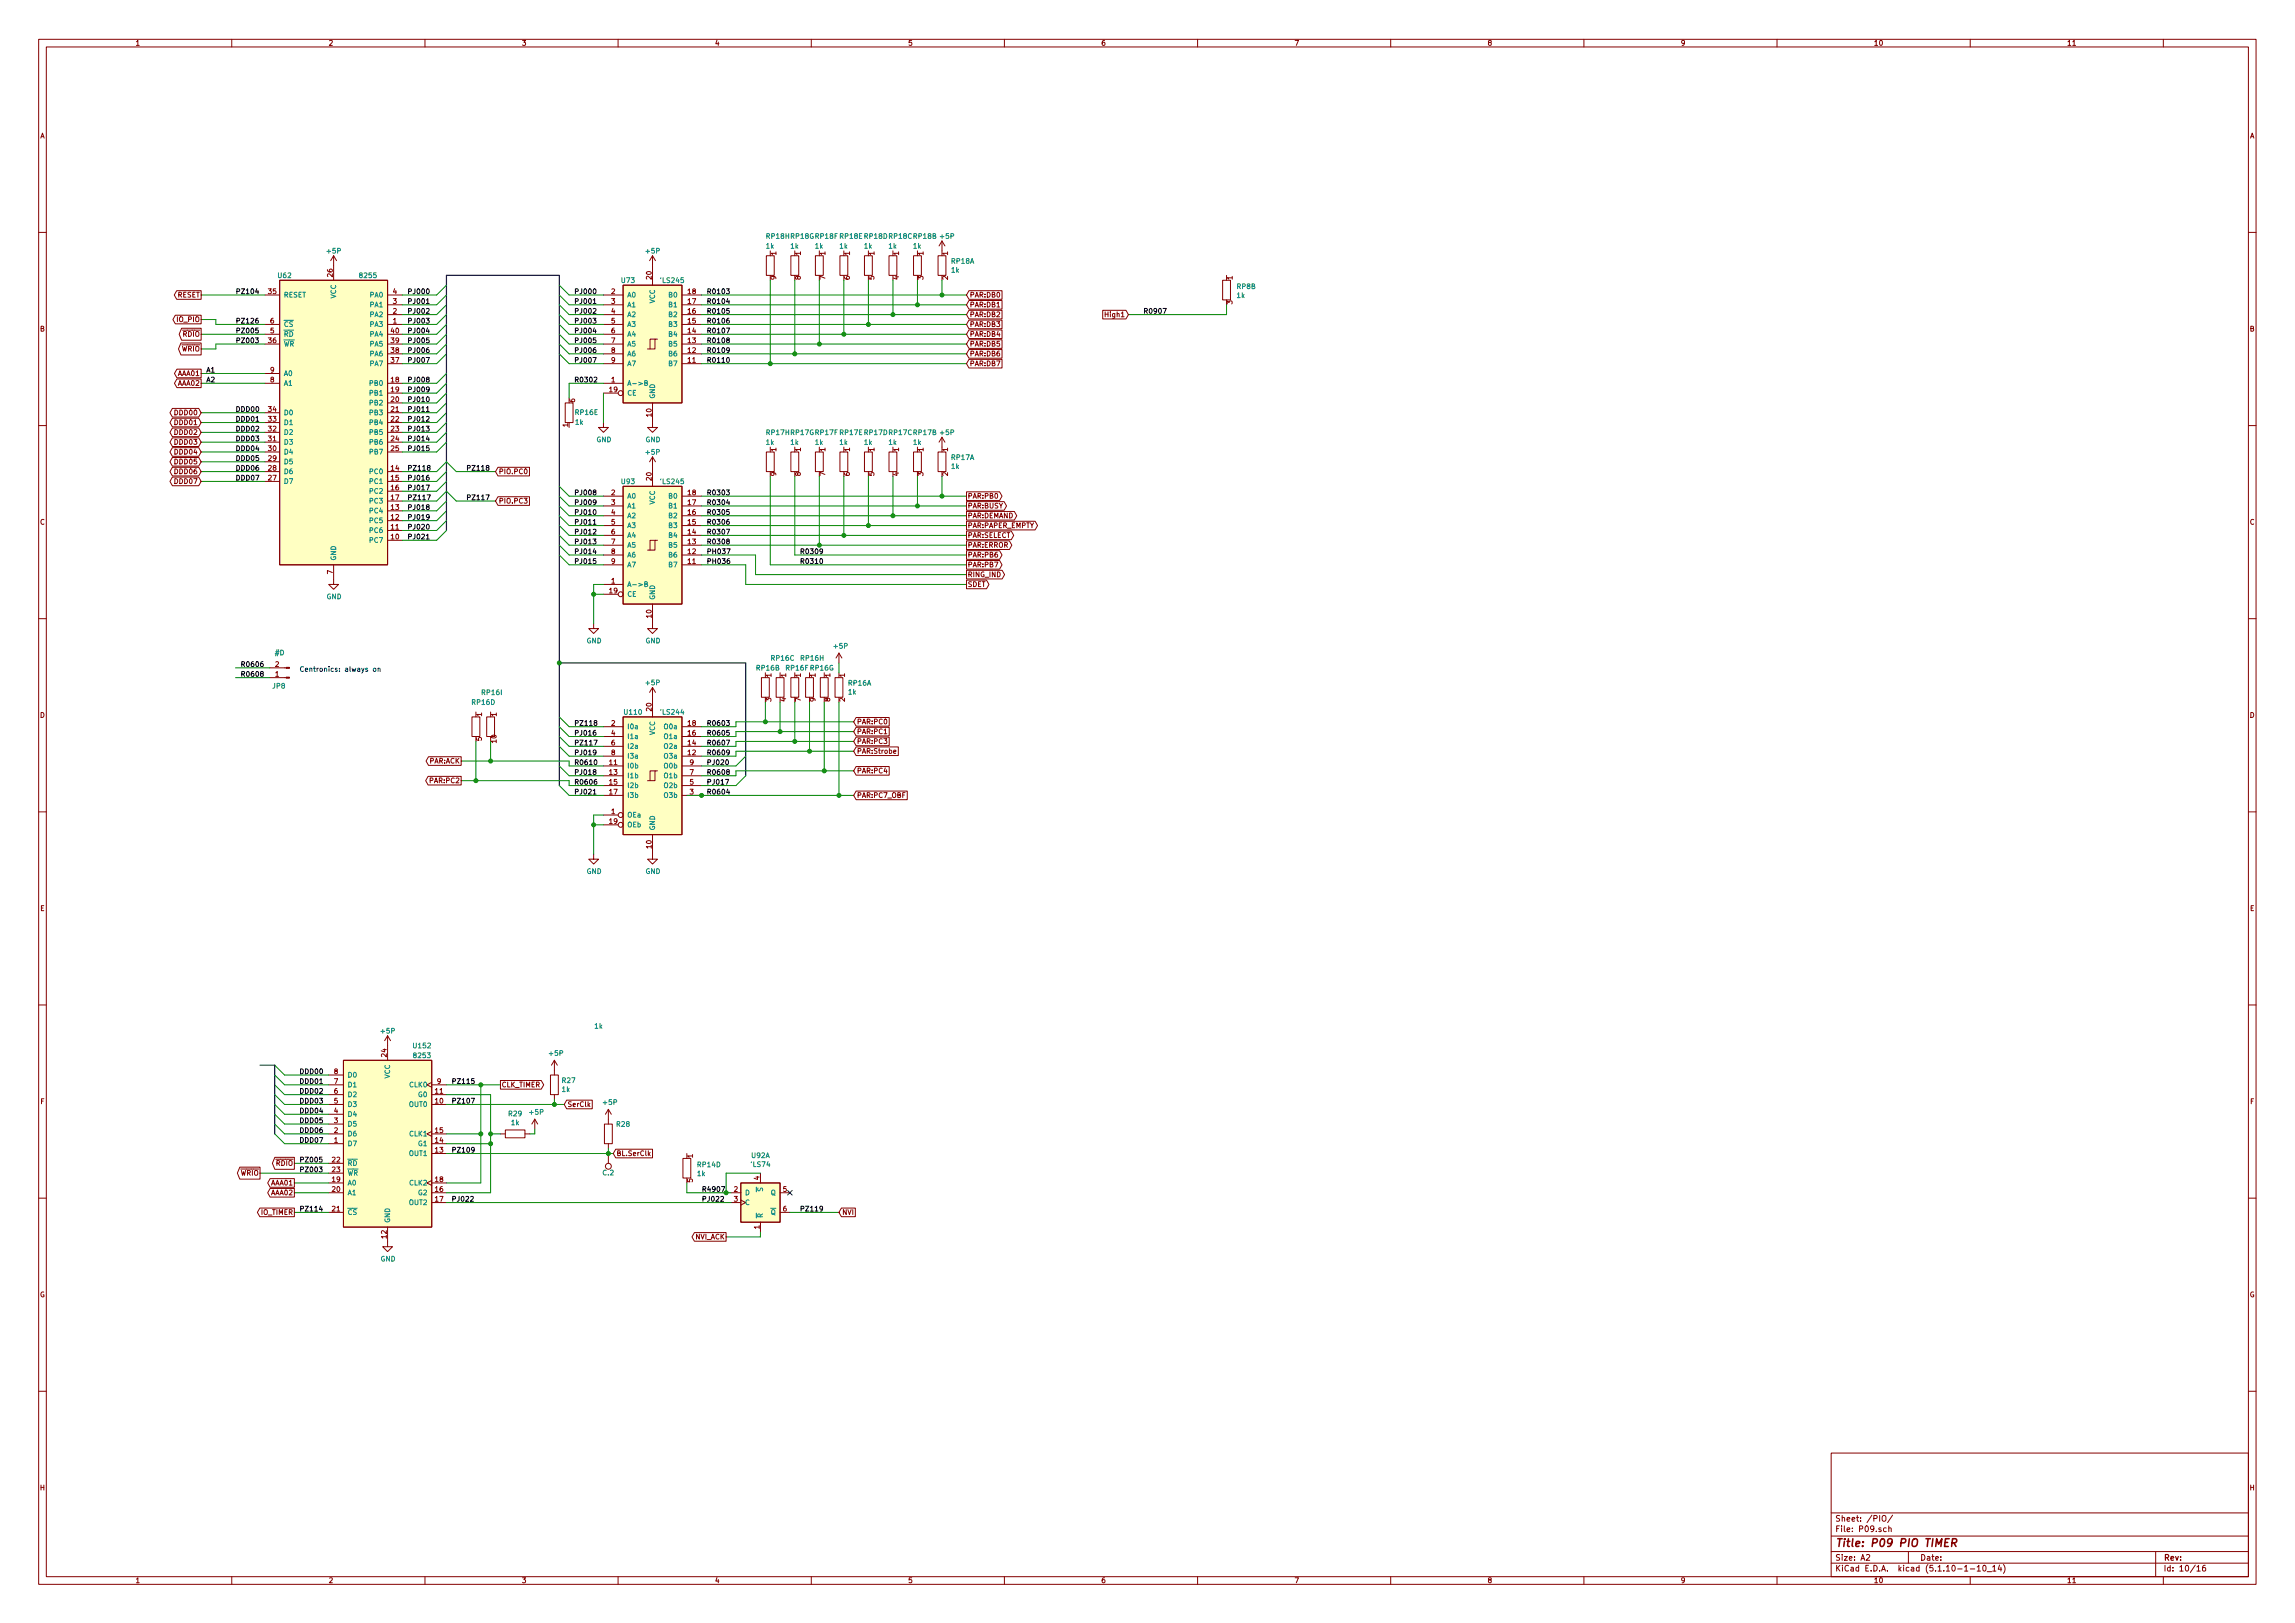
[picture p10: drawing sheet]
<svg xmlns="http://www.w3.org/2000/svg" width="594mm" height="420mm" viewBox="0 0 594 420" stroke-linecap="round" stroke-linejoin="round" font-family="sans-serif">
<defs><g id="words">
<text font-size="2.8" fill="#840000" x="475" y="400.4">Title: P09 PIO TIMER</text>
<g font-size="2.1" fill="#840000">
<text x="475" y="393.9">Sheet: /PIO/</text>
<text x="475" y="396.6">File: P09.sch</text>
<text x="475" y="406.8">KiCad E.D.A. kicad (5.1.10-1-10_14)</text>
<text x="475" y="404">Size: A2</text>
<text x="497" y="404">Date:</text>
<text x="560" y="404">Rev:</text>
<text x="560" y="406.8">Id: 10/16</text>
</g>
<g font-size="1.8" fill="#840000">
<text x="35" y="11.8">1</text>
<text x="85" y="11.8">2</text>
<text x="135" y="11.8">3</text>
<text x="185" y="11.8">4</text>
<text x="235" y="11.8">5</text>
<text x="285" y="11.8">6</text>
<text x="335" y="11.8">7</text>
<text x="385" y="11.8">8</text>
<text x="435" y="11.8">9</text>
<text x="485" y="11.8">10</text>
<text x="535" y="11.8">11</text>
<text x="10.4" y="35.8">A</text>
<text x="582.4" y="35.8">A</text>
<text x="86.1" y="71.6" transform="rotate(-90 86.1 71.6)">26</text>
<text x="200.9" y="66.1" transform="rotate(-90 200.9 66.1)">1</text>
<text x="207.3" y="66.1" transform="rotate(-90 207.3 66.1)">1</text>
<text x="213.6" y="66.1" transform="rotate(-90 213.6 66.1)">1</text>
<text x="220" y="66.1" transform="rotate(-90 220 66.1)">1</text>
<text x="226.3" y="66.1" transform="rotate(-90 226.3 66.1)">1</text>
<text x="232.7" y="66.1" transform="rotate(-90 232.7 66.1)">1</text>
<text x="239" y="66.1" transform="rotate(-90 239 66.1)">1</text>
<text x="245.4" y="66.1" transform="rotate(-90 245.4 66.1)">1</text>
<text x="45.9" y="77">RESET</text>
<text x="69.5" y="76.1">35</text>
<text x="101.8" y="76.1">4</text>
<text x="158.3" y="76.1">2</text>
<text x="168.7" y="72.3" transform="rotate(-90 168.7 72.3)">20</text>
<text x="178.1" y="76.1">18</text>
<text x="200.9" y="72.4" transform="rotate(-90 200.9 72.4)">9</text>
<text x="207.3" y="72.4" transform="rotate(-90 207.3 72.4)">8</text>
<text x="213.6" y="72.4" transform="rotate(-90 213.6 72.4)">7</text>
<text x="220" y="72.4" transform="rotate(-90 220 72.4)">6</text>
<text x="226.3" y="72.4" transform="rotate(-90 226.3 72.4)">5</text>
<text x="232.7" y="72.4" transform="rotate(-90 232.7 72.4)">4</text>
<text x="239" y="72.4" transform="rotate(-90 239 72.4)">3</text>
<text x="245.4" y="72.4" transform="rotate(-90 245.4 72.4)">2</text>
<text x="251" y="77">PAR:DB0</text>
<text x="319" y="72.4" transform="rotate(-90 319 72.4)">1</text>
<text x="45.9" y="83.4">IO_PIO</text>
<text x="70" y="83.7">6</text>
<text x="101.8" y="83.7">1</text>
<text x="101.8" y="81.2">2</text>
<text x="101.8" y="78.7">3</text>
<text x="158.3" y="78.7">3</text>
<text x="158.3" y="81.2">4</text>
<text x="158.3" y="83.7">5</text>
<text x="178.1" y="83.7">15</text>
<text x="178.1" y="81.2">16</text>
<text x="178.1" y="78.7">17</text>
<text x="251" y="79.5">PAR:DB1</text>
<text x="251" y="82.1">PAR:DB2</text>
<text x="286.4" y="82.1">High1</text>
<text x="319" y="78.8" transform="rotate(-90 319 78.8)">3</text>
<text x="10.4" y="85.8">B</text>
<text x="47.4" y="87.2">RDIO</text>
<text x="69.5" y="88.8">36</text>
<text x="70" y="86.3">5</text>
<text x="101.3" y="88.8">39</text>
<text x="101.3" y="86.3">40</text>
<text x="158.3" y="86.3">6</text>
<text x="158.3" y="88.8">7</text>
<text x="178.1" y="88.8">13</text>
<text x="178.1" y="86.3">14</text>
<text x="251" y="89.7">PAR:DB5</text>
<text x="251" y="87.2">PAR:DB4</text>
<text x="251" y="84.6">PAR:DB3</text>
<text x="582.4" y="85.8">B</text>
<text x="47" y="91">WRIO</text>
<text x="101.3" y="93.9">37</text>
<text x="101.3" y="91.4">38</text>
<text x="158.3" y="91.4">8</text>
<text x="158.3" y="93.9">9</text>
<text x="178.1" y="93.9">11</text>
<text x="178.1" y="91.4">12</text>
<text x="251" y="94.8">PAR:DB7</text>
<text x="251" y="92.2">PAR:DB6</text>
<text x="46" y="99.9">AAA02</text>
<text x="46" y="97.3">AAA01</text>
<text x="70" y="99">8</text>
<text x="70" y="96.4">9</text>
<text x="101.3" y="99">18</text>
<text x="101.3" y="101.5">19</text>
<text x="157.8" y="101.5">19</text>
<text x="158.3" y="99">1</text>
<text x="45.5" y="107.5">DDD00</text>
<text x="69.5" y="106.6">34</text>
<text x="101.3" y="104.1">20</text>
<text x="101.3" y="106.6">21</text>
<text x="148.8" y="104.2" transform="rotate(-90 148.8 104.2)">6</text>
<text x="168.7" y="107.8" transform="rotate(-90 168.7 107.8)">10</text>
<text x="45.5" y="110">DDD01</text>
<text x="45.5" y="112.6">DDD02</text>
<text x="69.5" y="111.7">32</text>
<text x="69.5" y="109.1">33</text>
<text x="101.3" y="109.1">22</text>
<text x="101.3" y="111.7">23</text>
<text x="147" y="110.5" transform="rotate(-90 147 110.5)">1</text>
<text x="45.5" y="115.1">DDD03</text>
<text x="45.5" y="117.6">DDD04</text>
<text x="69.5" y="119.3">29</text>
<text x="69.5" y="116.8">30</text>
<text x="69.5" y="114.2">31</text>
<text x="101.3" y="114.2">24</text>
<text x="101.3" y="116.8">25</text>
<text x="200.9" y="116.9" transform="rotate(-90 200.9 116.9)">1</text>
<text x="207.3" y="116.9" transform="rotate(-90 207.3 116.9)">1</text>
<text x="213.6" y="116.9" transform="rotate(-90 213.6 116.9)">1</text>
<text x="220" y="116.9" transform="rotate(-90 220 116.9)">1</text>
<text x="226.3" y="116.9" transform="rotate(-90 226.3 116.9)">1</text>
<text x="232.7" y="116.9" transform="rotate(-90 232.7 116.9)">1</text>
<text x="239" y="116.9" transform="rotate(-90 239 116.9)">1</text>
<text x="245.4" y="116.9" transform="rotate(-90 245.4 116.9)">1</text>
<text x="45.5" y="120.2">DDD05</text>
<text x="45.5" y="122.7">DDD06</text>
<text x="45.5" y="125.3">DDD07</text>
<text x="69.5" y="124.4">27</text>
<text x="69.5" y="121.8">28</text>
<text x="101.3" y="121.8">14</text>
<text x="101.3" y="124.4">15</text>
<text x="129.1" y="122.7">PIO.PC0</text>
<text x="168.7" y="124.3" transform="rotate(-90 168.7 124.3)">20</text>
<text x="200.9" y="123.2" transform="rotate(-90 200.9 123.2)">9</text>
<text x="207.3" y="123.2" transform="rotate(-90 207.3 123.2)">8</text>
<text x="213.6" y="123.2" transform="rotate(-90 213.6 123.2)">7</text>
<text x="220" y="123.2" transform="rotate(-90 220 123.2)">6</text>
<text x="226.3" y="123.2" transform="rotate(-90 226.3 123.2)">5</text>
<text x="232.7" y="123.2" transform="rotate(-90 232.7 123.2)">4</text>
<text x="239" y="123.2" transform="rotate(-90 239 123.2)">3</text>
<text x="245.4" y="123.2" transform="rotate(-90 245.4 123.2)">2</text>
<text x="101.3" y="132">13</text>
<text x="101.3" y="126.9">16</text>
<text x="101.3" y="129.5">17</text>
<text x="129.1" y="130.3">PIO.PC3</text>
<text x="158.3" y="128.2">2</text>
<text x="158.3" y="130.7">3</text>
<text x="178.1" y="130.7">17</text>
<text x="178.1" y="128.2">18</text>
<text x="250.4" y="131.6">PAR:BUSY</text>
<text x="250.4" y="129.1">PAR:PB0</text>
<text x="10.4" y="135.8">C</text>
<text x="101.3" y="137.1">11</text>
<text x="101.3" y="134.5">12</text>
<text x="158.3" y="133.3">4</text>
<text x="158.3" y="135.8">5</text>
<text x="178.1" y="135.8">15</text>
<text x="178.1" y="133.3">16</text>
<text x="250.4" y="136.7">PAR:PAPER_EMPTY</text>
<text x="250.4" y="134.2">PAR:DEMAND</text>
<text x="582.4" y="135.8">C</text>
<text x="101.3" y="139.6">10</text>
<text x="158.3" y="138.3">6</text>
<text x="158.3" y="140.9">7</text>
<text x="158.3" y="143.4">8</text>
<text x="178.1" y="143.4">12</text>
<text x="178.1" y="140.9">13</text>
<text x="178.1" y="138.3">14</text>
<text x="250.4" y="139.2">PAR:SELECT</text>
<text x="250.4" y="141.8">PAR:ERROR</text>
<text x="86.1" y="148.6" transform="rotate(-90 86.1 148.6)">7</text>
<text x="158.3" y="146">9</text>
<text x="178.1" y="146">11</text>
<text x="250.4" y="146.9">PAR:PB7</text>
<text x="250.4" y="144.3">PAR:PB6</text>
<text x="250.4" y="149.4">RING_IND</text>
<text x="157.8" y="153.6">19</text>
<text x="158.3" y="151">1</text>
<text x="250.4" y="151.9">SDET</text>
<text x="168.7" y="159.9" transform="rotate(-90 168.7 159.9)">10</text>
<text x="71.3" y="172.6">2</text>
<text x="71.3" y="175.2">1</text>
<text x="199.7" y="175.3" transform="rotate(-90 199.7 175.3)">1</text>
<text x="203.5" y="175.3" transform="rotate(-90 203.5 175.3)">1</text>
<text x="207.3" y="175.3" transform="rotate(-90 207.3 175.3)">1</text>
<text x="211.1" y="175.3" transform="rotate(-90 211.1 175.3)">1</text>
<text x="214.9" y="175.3" transform="rotate(-90 214.9 175.3)">1</text>
<text x="218.7" y="175.3" transform="rotate(-90 218.7 175.3)">1</text>
<text x="10.4" y="185.8">D</text>
<text x="124.7" y="185.4" transform="rotate(-90 124.7 185.4)">1</text>
<text x="128.5" y="185.4" transform="rotate(-90 128.5 185.4)">1</text>
<text x="168.7" y="184" transform="rotate(-90 168.7 184)">20</text>
<text x="199.6" y="181.6" transform="rotate(-90 199.6 181.6)">3</text>
<text x="203.5" y="181.6" transform="rotate(-90 203.5 181.6)">4</text>
<text x="207.3" y="181.6" transform="rotate(-90 207.3 181.6)">7</text>
<text x="211.1" y="181.6" transform="rotate(-90 211.1 181.6)">9</text>
<text x="214.9" y="181.6" transform="rotate(-90 214.9 181.6)">8</text>
<text x="218.7" y="181.6" transform="rotate(-90 218.7 181.6)">2</text>
<text x="582.4" y="185.8">D</text>
<text x="124.7" y="191.8" transform="rotate(-90 124.7 191.8)">5</text>
<text x="158.3" y="187.9">2</text>
<text x="158.3" y="190.4">4</text>
<text x="178.1" y="190.4">16</text>
<text x="178.1" y="187.9">18</text>
<text x="221.8" y="190">PAR:PC1</text>
<text x="221.8" y="187.5">PAR:PC0</text>
<text x="111" y="197.7">PAR:ACK</text>
<text x="128.5" y="192.3" transform="rotate(-90 128.5 192.3)">10</text>
<text x="158.3" y="193">6</text>
<text x="158.3" y="195.5">8</text>
<text x="178.1" y="195.5">12</text>
<text x="178.1" y="193">14</text>
<text x="221.8" y="192.6">PAR:PC3</text>
<text x="221.8" y="195.1">PAR:Strobe</text>
<text x="111.4" y="202.7">PAR:PC2</text>
<text x="157.8" y="198">11</text>
<text x="157.8" y="200.6">13</text>
<text x="157.8" y="203.1">15</text>
<text x="178.6" y="203.1">5</text>
<text x="178.6" y="200.6">7</text>
<text x="178.6" y="198">9</text>
<text x="221.8" y="200.2">PAR:PC4</text>
<text x="157.8" y="205.7">17</text>
<text x="178.6" y="205.7">3</text>
<text x="221.8" y="206.5">PAR:PC7_OBF</text>
<text x="157.8" y="213.3">19</text>
<text x="158.3" y="210.7">1</text>
<text x="168.7" y="219.6" transform="rotate(-90 168.7 219.6)">10</text>
<text x="10.4" y="235.8">E</text>
<text x="582.4" y="235.8">E</text>
<text x="100.1" y="273.5" transform="rotate(-90 100.1 273.5)">24</text>
<text x="86.5" y="280.6">7</text>
<text x="86.5" y="278">8</text>
<text x="113.2" y="280.6">9</text>
<text x="129.8" y="281.5">CLK_TIMER</text>
<text x="10.5" y="285.8">F</text>
<text x="86.5" y="285.7">5</text>
<text x="86.5" y="283.1">6</text>
<text x="112.7" y="285.7">10</text>
<text x="112.7" y="283.1">11</text>
<text x="146.8" y="286.6">SerClk</text>
<text x="582.5" y="285.8">F</text>
<text x="86.5" y="293.3">2</text>
<text x="86.5" y="290.7">3</text>
<text x="86.5" y="288.2">4</text>
<text x="112.7" y="293.3">15</text>
<text x="86.5" y="295.8">1</text>
<text x="112.7" y="298.4">13</text>
<text x="112.7" y="295.8">14</text>
<text x="159.5" y="299.3">BL.SerClk</text>
<text x="179.3" y="299.7" transform="rotate(-90 179.3 299.7)">1</text>
<text x="62.2" y="304.3">WRIO</text>
<text x="71.5" y="301.8">RDIO</text>
<text x="86" y="306">19</text>
<text x="86" y="300.9">22</text>
<text x="86" y="303.4">23</text>
<text x="112.7" y="306">18</text>
<text x="196.6" y="305.5" transform="rotate(-90 196.6 305.5)">4</text>
<text x="70.2" y="306.9">AAA01</text>
<text x="70.2" y="309.4">AAA02</text>
<text x="86" y="308.5">20</text>
<text x="112.7" y="308.5">16</text>
<text x="112.7" y="311.1">17</text>
<text x="179.3" y="306.1" transform="rotate(-90 179.3 306.1)">5</text>
<text x="190" y="308.5">2</text>
<text x="190" y="311.1">3</text>
<text x="202.7" y="308.5">5</text>
<text x="67.6" y="314.5">IO_TIMER</text>
<text x="86" y="313.6">21</text>
<text x="202.7" y="313.6">6</text>
<text x="218" y="314.5">NVI</text>
<text x="100.1" y="320.5" transform="rotate(-90 100.1 320.5)">12</text>
<text x="179.9" y="320.8">NVI_ACK</text>
<text x="196.6" y="318.2" transform="rotate(-90 196.6 318.2)">1</text>
<text x="10.3" y="335.8">G</text>
<text x="582.3" y="335.8">G</text>
<text x="10.4" y="385.8">H</text>
<text x="582.4" y="385.8">H</text>
<text x="35" y="409.8">1</text>
<text x="85" y="409.8">2</text>
<text x="135" y="409.8">3</text>
<text x="185" y="409.8">4</text>
<text x="235" y="409.8">5</text>
<text x="285" y="409.8">6</text>
<text x="335" y="409.8">7</text>
<text x="385" y="409.8">8</text>
<text x="435" y="409.8">9</text>
<text x="485" y="409.8">10</text>
<text x="535" y="409.8">11</text>
</g>
<g font-size="1.8" fill="#008484">
<text x="84.8" y="65.6">+5P</text>
<text x="167.3" y="65.6">+5P</text>
<text x="198.3" y="64.4">1k</text>
<text x="198.5" y="61.8">RP18H RP18G RP18F RP18E RP18D RP18C RP18B</text>
<text x="204.7" y="64.4">1k</text>
<text x="211" y="64.4">1k</text>
<text x="217.4" y="64.4">1k</text>
<text x="223.7" y="64.4">1k</text>
<text x="230.1" y="64.4">1k</text>
<text x="236.4" y="64.4">1k</text>
<text x="243.5" y="61.8">+5P</text>
<text x="72" y="72">U62</text>
<text x="93.3" y="72">8255</text>
<text x="246.3" y="70.6">1k</text>
<text x="246.3" y="68.3">RP18A</text>
<text x="73.4" y="77">RESET</text>
<text x="87" y="77.3" transform="rotate(-90 87 77.3)">VCC</text>
<text x="95.9" y="77">PA0</text>
<text x="160.9" y="73.2">U73</text>
<text x="162.3" y="77">A0</text>
<text x="171.2" y="73.2">'LS245</text>
<text x="173.3" y="77">B0</text>
<text x="320.2" y="74.8">RP8B</text>
<text x="320.2" y="77.1">1k</text>
<text x="95.9" y="82.1">PA2</text>
<text x="95.9" y="79.5">PA1</text>
<text x="162.3" y="79.5">A1</text>
<text x="162.3" y="82.1">A2</text>
<text x="169.5" y="78.6" transform="rotate(-90 169.5 78.6)">VCC</text>
<text x="173.3" y="82.1">B2</text>
<text x="173.3" y="79.5">B1</text>
<text x="73.4" y="89.7">WR</text>
<text x="73.4" y="87.2">RD</text>
<text x="73.4" y="84.6">CS</text>
<text x="95.9" y="84.6">PA3</text>
<text x="95.9" y="89.7">PA5</text>
<text x="95.9" y="87.2">PA4</text>
<text x="162.3" y="84.6">A3</text>
<text x="162.3" y="87.2">A4</text>
<text x="162.3" y="89.7">A5</text>
<text x="173.3" y="89.7">B5</text>
<text x="173.3" y="87.2">B4</text>
<text x="173.3" y="84.6">B3</text>
<text x="95.9" y="94.8">PA7</text>
<text x="95.9" y="92.2">PA6</text>
<text x="162.3" y="92.2">A6</text>
<text x="162.3" y="94.8">A7</text>
<text x="173.3" y="94.8">B7</text>
<text x="173.3" y="92.2">B6</text>
<text x="73.4" y="99.9">A1</text>
<text x="73.4" y="97.3">A0</text>
<text x="95.9" y="99.9">PB0</text>
<text x="162.3" y="99.9">A-&gt;B</text>
<text x="73.4" y="107.5">D0</text>
<text x="95.9" y="102.4">PB1</text>
<text x="95.9" y="104.9">PB2</text>
<text x="95.9" y="107.5">PB3</text>
<text x="149" y="107.4">RP16E</text>
<text x="162.3" y="102.4">CE</text>
<text x="169.5" y="103.3" transform="rotate(-90 169.5 103.3)">GND</text>
<text x="73.4" y="112.6">D2</text>
<text x="73.4" y="110">D1</text>
<text x="95.9" y="110">PB4</text>
<text x="95.9" y="112.6">PB5</text>
<text x="149" y="109.9">1k</text>
<text x="198.5" y="112.6">RP17H RP17G RP17F RP17E RP17D RP17C RP17B</text>
<text x="243.5" y="112.6">+5P</text>
<text x="73.4" y="117.6">D4</text>
<text x="73.4" y="115.1">D3</text>
<text x="95.9" y="115.1">PB6</text>
<text x="95.9" y="117.6">PB7</text>
<text x="154.4" y="114.5">GND</text>
<text x="167.1" y="114.5">GND</text>
<text x="167.3" y="117.7">+5P</text>
<text x="198.3" y="115.2">1k</text>
<text x="204.7" y="115.2">1k</text>
<text x="211" y="115.2">1k</text>
<text x="217.4" y="115.2">1k</text>
<text x="223.7" y="115.2">1k</text>
<text x="230.1" y="115.2">1k</text>
<text x="236.4" y="115.2">1k</text>
<text x="246.3" y="119.1">RP17A</text>
<text x="73.4" y="125.3">D7</text>
<text x="73.4" y="122.7">D6</text>
<text x="73.4" y="120.2">D5</text>
<text x="95.9" y="122.7">PC0</text>
<text x="95.9" y="125.3">PC1</text>
<text x="160.9" y="125.3">U93</text>
<text x="171.2" y="125.3">'LS245</text>
<text x="246.3" y="121.4">1k</text>
<text x="95.9" y="127.8">PC2</text>
<text x="95.9" y="130.3">PC3</text>
<text x="162.3" y="129.1">A0</text>
<text x="162.3" y="131.6">A1</text>
<text x="169.5" y="130.6" transform="rotate(-90 169.5 130.6)">VCC</text>
<text x="173.3" y="131.6">B1</text>
<text x="173.3" y="129.1">B0</text>
<text x="95.9" y="138">PC6</text>
<text x="95.9" y="135.4">PC5</text>
<text x="95.9" y="132.9">PC4</text>
<text x="162.3" y="134.2">A2</text>
<text x="162.3" y="136.7">A3</text>
<text x="173.3" y="136.7">B3</text>
<text x="173.3" y="134.2">B2</text>
<text x="95.9" y="140.5">PC7</text>
<text x="162.3" y="139.2">A4</text>
<text x="162.3" y="141.8">A5</text>
<text x="173.3" y="141.8">B5</text>
<text x="173.3" y="139.2">B4</text>
<text x="87" y="145.2" transform="rotate(-90 87 145.2)">GND</text>
<text x="162.3" y="144.3">A6</text>
<text x="162.3" y="146.9">A7</text>
<text x="173.3" y="146.9">B7</text>
<text x="173.3" y="144.3">B6</text>
<text x="84.5" y="155.1">GND</text>
<text x="162.3" y="151.9">A-&gt;B</text>
<text x="162.3" y="154.5">CE</text>
<text x="169.5" y="155.4" transform="rotate(-90 169.5 155.4)">GND</text>
<text x="151.8" y="166.5">GND</text>
<text x="167.1" y="166.5">GND</text>
<text x="216" y="167.9">+5P</text>
<text x="71.3" y="169.6">#D</text>
<text x="195.9" y="173.6">RP16B</text>
<text x="199.7" y="171">RP16C</text>
<text x="203.6" y="173.6">RP16F RP16G</text>
<text x="207.4" y="171">RP16H</text>
<text x="70.6" y="178.2">JP8</text>
<text x="124.8" y="179.9">RP16I</text>
<text x="167.3" y="177.4">+5P</text>
<text x="219.6" y="179.8">1k</text>
<text x="219.7" y="177.5">RP16A</text>
<text x="122.3" y="182.5">RP16D</text>
<text x="161.7" y="185">U110</text>
<text x="171.2" y="185">'LS244</text>
<text x="162.3" y="188.8">I0a</text>
<text x="162.3" y="191.3">I1a</text>
<text x="169.5" y="190.3" transform="rotate(-90 169.5 190.3)">VCC</text>
<text x="172.2" y="191.3">O1a</text>
<text x="172.2" y="188.8">O0a</text>
<text x="162.3" y="193.8">I2a</text>
<text x="162.3" y="196.4">I3a</text>
<text x="172.2" y="196.4">O3a</text>
<text x="172.2" y="193.8">O2a</text>
<text x="162.3" y="198.9">I0b</text>
<text x="162.3" y="201.5">I1b</text>
<text x="172.1" y="201.5">O1b</text>
<text x="172.1" y="198.9">O0b</text>
<text x="162.3" y="204">I2b</text>
<text x="162.3" y="206.5">I3b</text>
<text x="172.1" y="206.5">O3b</text>
<text x="172.1" y="204">O2b</text>
<text x="162.3" y="211.6">OEa</text>
<text x="162.3" y="214.2">OEb</text>
<text x="169.5" y="215.1" transform="rotate(-90 169.5 215.1)">GND</text>
<text x="151.8" y="226.2">GND</text>
<text x="167.1" y="226.2">GND</text>
<text x="98.7" y="267.6">+5P</text>
<text x="154" y="266.3">1k</text>
<text x="107.1" y="271.4">U152</text>
<text x="107.3" y="273.9">8253</text>
<text x="142.3" y="273.3">+5P</text>
<text x="89.9" y="281.5">D1</text>
<text x="89.9" y="278.9">D0</text>
<text x="101" y="279.2" transform="rotate(-90 101 279.2)">VCC</text>
<text x="106.1" y="281.5">CLK0</text>
<text x="145.6" y="280.4">R27</text>
<text x="89.9" y="286.6">D3</text>
<text x="89.9" y="284">D2</text>
<text x="106" y="286.6">OUT0</text>
<text x="108.4" y="284">G0</text>
<text x="145.5" y="282.7">1k</text>
<text x="156.3" y="286">+5P</text>
<text x="89.9" y="291.6">D5</text>
<text x="89.9" y="289.1">D4</text>
<text x="131.7" y="289">R29</text>
<text x="132.4" y="291.3">1k</text>
<text x="137.2" y="288.6">+5P</text>
<text x="159.7" y="291.7">R28</text>
<text x="89.9" y="296.7">D7</text>
<text x="89.9" y="294.2">D6</text>
<text x="106" y="299.3">OUT1</text>
<text x="106.1" y="294.2">CLK1</text>
<text x="108.4" y="296.7">G1</text>
<text x="194.6" y="299.8">U92A</text>
<text x="89.9" y="301.8">RD</text>
<text x="89.9" y="304.3">WR</text>
<text x="156.1" y="304.3">C.2</text>
<text x="180.5" y="304.5">1k</text>
<text x="180.6" y="302.1">RP14D</text>
<text x="194.5" y="302.1">'LS74</text>
<text x="89.9" y="306.9">A0</text>
<text x="89.9" y="309.4">A1</text>
<text x="106" y="312">OUT2</text>
<text x="106.1" y="306.9">CLK2</text>
<text x="108.4" y="309.4">G2</text>
<text x="192.8" y="309.4">D</text>
<text x="192.8" y="312">C</text>
<text x="197.5" y="308.4" transform="rotate(-90 197.5 308.4)">S</text>
<text x="199.5" y="309.4">Q</text>
<text x="89.9" y="314.5">CS</text>
<text x="101" y="316.7" transform="rotate(-90 101 316.7)">GND</text>
<text x="197.5" y="315.4" transform="rotate(-90 197.5 315.4)">R</text>
<text x="199.5" y="314.5">Q</text>
<text x="98.5" y="326.6">GND</text>
</g>
<g font-size="1.8">
<text x="61" y="76.1">PZ104</text>
<text x="105.4" y="76.1">PJ000</text>
<text x="148.6" y="76.1">PJ000</text>
<text x="182.9" y="76.1">R0103</text>
<text x="61" y="83.7">PZ126</text>
<text x="105.4" y="83.7">PJ003</text>
<text x="105.4" y="81.2">PJ002</text>
<text x="105.4" y="78.7">PJ001</text>
<text x="148.6" y="83.7">PJ003</text>
<text x="148.6" y="81.2">PJ002</text>
<text x="148.6" y="78.7">PJ001</text>
<text x="182.9" y="78.7">R0104</text>
<text x="182.9" y="81.2">R0105</text>
<text x="182.9" y="83.7">R0106</text>
<text x="295.9" y="81.2">R0907</text>
<text x="61" y="88.8">PZ003</text>
<text x="61" y="86.3">PZ005</text>
<text x="105.4" y="88.8">PJ005</text>
<text x="105.4" y="86.3">PJ004</text>
<text x="148.6" y="88.8">PJ005</text>
<text x="148.6" y="86.3">PJ004</text>
<text x="182.9" y="86.3">R0107</text>
<text x="182.9" y="88.8">R0108</text>
<text x="105.4" y="93.9">PJ007</text>
<text x="105.4" y="91.4">PJ006</text>
<text x="148.6" y="93.9">PJ007</text>
<text x="148.6" y="91.4">PJ006</text>
<text x="182.9" y="91.4">R0109</text>
<text x="182.9" y="93.9">R0110</text>
<text x="53.3" y="99">A2</text>
<text x="53.3" y="96.4">A1</text>
<text x="105.4" y="101.5">PJ009</text>
<text x="105.4" y="99">PJ008</text>
<text x="148.6" y="99">R0302</text>
<text x="61.5" y="106.6">DDD00</text>
<text x="105.4" y="106.6">PJ011</text>
<text x="105.4" y="104.1">PJ010</text>
<text x="61.5" y="109.1">DDD01</text>
<text x="61.5" y="111.7">DDD02</text>
<text x="105.4" y="111.7">PJ013</text>
<text x="105.4" y="109.1">PJ012</text>
<text x="61.5" y="114.2">DDD03</text>
<text x="61.5" y="116.8">DDD04</text>
<text x="61.5" y="119.3">DDD05</text>
<text x="105.4" y="116.8">PJ015</text>
<text x="105.4" y="114.2">PJ014</text>
<text x="61.5" y="124.4">DDD07</text>
<text x="61.5" y="121.8">DDD06</text>
<text x="105.4" y="121.8">PZ118</text>
<text x="105.4" y="124.4">PJ016</text>
<text x="120.6" y="121.8">PZ118</text>
<text x="105.4" y="126.9">PJ017</text>
<text x="105.4" y="129.5">PZ117</text>
<text x="105.4" y="132">PJ018</text>
<text x="120.6" y="129.5">PZ117</text>
<text x="148.6" y="130.7">PJ009</text>
<text x="148.6" y="128.2">PJ008</text>
<text x="182.9" y="130.7">R0304</text>
<text x="182.9" y="128.2">R0303</text>
<text x="105.4" y="134.5">PJ019</text>
<text x="105.4" y="137.1">PJ020</text>
<text x="148.6" y="135.8">PJ011</text>
<text x="148.6" y="133.3">PJ010</text>
<text x="182.9" y="135.8">R0306</text>
<text x="182.9" y="133.3">R0305</text>
<text x="105.4" y="139.6">PJ021</text>
<text x="148.6" y="143.4">PJ014</text>
<text x="148.6" y="140.9">PJ013</text>
<text x="148.6" y="138.3">PJ012</text>
<text x="182.9" y="143.4">PH037</text>
<text x="182.9" y="140.9">R0308</text>
<text x="182.9" y="138.3">R0307</text>
<text x="207" y="143.4">R0309</text>
<text x="148.6" y="146">PJ015</text>
<text x="182.9" y="146">PH036</text>
<text x="207" y="146">R0310</text>
<text x="62.2" y="172.6">R0606</text>
<text x="62.2" y="175.2">R0608</text>
<text x="148.6" y="190.4">PJ016</text>
<text x="148.6" y="187.9">PZ118</text>
<text x="182.9" y="187.9">R0603</text>
<text x="182.9" y="190.4">R0605</text>
<text x="148.6" y="193">PZ117</text>
<text x="148.6" y="195.5">PJ019</text>
<text x="182.9" y="195.5">R0609</text>
<text x="182.9" y="193">R0607</text>
<text x="148.6" y="198">R0610</text>
<text x="148.6" y="203.1">R0606</text>
<text x="148.6" y="200.6">PJ018</text>
<text x="182.9" y="200.6">R0608</text>
<text x="182.9" y="198">PJ020</text>
<text x="182.9" y="203.1">PJ017</text>
<text x="148.6" y="205.7">PJ021</text>
<text x="182.9" y="205.7">R0604</text>
<text x="78" y="278">DDD00</text>
<text x="78" y="280.6">DDD01</text>
<text x="116.8" y="280.6">PZ115</text>
<text x="78" y="285.7">DDD03</text>
<text x="78" y="283.1">DDD02</text>
<text x="116.8" y="285.7">PZ107</text>
<text x="78" y="293.3">DDD06</text>
<text x="78" y="290.7">DDD05</text>
<text x="78" y="288.2">DDD04</text>
<text x="78" y="295.8">DDD07</text>
<text x="116.8" y="298.4">PZ109</text>
<text x="77.5" y="300.9">PZ005</text>
<text x="77.5" y="303.4">PZ003</text>
<text x="116.8" y="311.1">PJ022</text>
<text x="181.6" y="311.1">PJ022</text>
<text x="181.6" y="308.5">R4907</text>
<text x="77.5" y="313.6">PZ114</text>
<text x="207" y="313.6">PZ119</text>
</g>
<text font-size="1.8" fill="#0000c2" x="77.5" y="173.9">Centronics: always on</text>
</g></defs>
<g fill="none" stroke="#840000" stroke-width=".26">
<path d="M10 10.2h574v400h-574zM12 12.2h570v396h-570zM60 10.2v2M110 10.2v2M160 10.2v2M210 10.2v2M260 10.2v2M310 10.2v2M360 10.2v2M410 10.2v2M460 10.2v2M510 10.2v2"/>
<path d="M536.5 11.8h.8M560 10.2v2M10 60.2h2M45.7 75.3h6.4v2.2h-6.4l-.6-1.1zM68.6 76.4h3.8M72.4 72.6h27.9v73.6h-27.9zM86.4 66.2v6.4M86.4 66.2l-.8 1.3M86.4 66.2l.7 1.3M100.3 78.9h3.8M100.3 76.4h3.8M156.2 78.9h5.1"/>
<path d="M156.2 76.4h5.1M161.3 73.8h15.2v30.5h-15.2zM168.9 66.2v7.6M168.9 66.2l-.8 1.3M168.9 66.2l.8 1.3M176.5 78.9h5.1M176.5 76.4h5.1M198.4 66.2h2v5.1h-2zM204.7 66.2h2.1v5.1h-2.1zM211.1 66.2h2v5.1h-2zM217.4 66.2h2.1v5.1h-2.1zM223.8 66.2h2v5.1h-2z"/>
<path d="M230.1 66.2h2.1v5.1h-2.1zM236.5 66.2h2v5.1h-2zM242.8 66.2h2.1v5.1h-2.1zM243.8 62.4l-.7 1.3M243.8 62.4v2.5M243.8 62.4l.8 1.3M250.8 75.3h8.6v2.2h-8.6l-.6-1.1zM250.8 77.8h8.6v2.2h-8.6l-.6-1.1zM316.5 72.6h2v5h-2zM582 60.2h2M45.4 81.6h6.7v2.2h-6.7l-.6-1.1zM45.8 98.1h6.3v2.2h-6.3l-.6-1.1z"/>
<path d="M45.8 95.6h6.3v2.2h-6.3l-.6-1.1zM46.8 88.8h5.3v3.1h-5.3l-.6-1.6zM47 85h5.1v3.1h-5.1l-.6-1.6zM68.6 84h3.8M68.6 99.2h3.8M68.6 89.1h3.8M68.6 86.5h3.8M68.6 96.7h3.8M100.3 84h3.8M100.3 99.2h3.8M100.3 81.4h3.8M100.3 89.1h3.8"/>
<path d="M100.3 94.1h3.8M100.3 91.6h3.8M100.3 86.5h3.8M156.2 84h5.1M156.2 99.2h5.1M156.2 81.4h5.1M156.2 89.1h5.1M156.2 94.1h5.1M156.2 91.6h5.1M156.2 86.5h5.1M169.5 87.8h-1.2v2.5M170.2 87.8h-.7v2.5h-1.9"/>
<path d="M176.5 84h5.1M176.5 81.4h5.1M176.5 89.1h5.1M176.5 94.1h5.1M176.5 91.6h5.1M176.5 86.5h5.1M250.8 93h8.6v2.3h-8.6l-.6-1.2zM250.8 90.5h8.6v2.2h-8.6l-.6-1.1zM250.8 88h8.6v2.2h-8.6l-.6-1.1zM250.8 80.3h8.6v2.3h-8.6l-.6-1.2zM250.8 85.4h8.6v2.2h-8.6l-.6-1.1zM250.8 82.9h8.6v2.2h-8.6l-.6-1.1z"/>
<path d="M285.4 80.3h6.1l.6 1.1-.6 1.2h-6.1zM10 110.2h2M44.6 105.7h6.8l.7 1.1-.7 1.2h-6.8l-.6-1.2zM44.6 108.3h6.8l.7 1.1-.7 1.1h-6.8l-.6-1.1zM44.6 110.8h6.8l.7 1.1-.7 1.1h-6.8l-.6-1.1zM44.6 113.4h6.8l.7 1.1-.7 1.1h-6.8l-.6-1.1zM44.6 115.9h6.8l.7 1.1-.7 1.1h-6.8l-.6-1.1zM44.6 118.4h6.8l.7 1.1-.7 1.2h-6.8l-.6-1.2zM68.6 106.8h3.8M68.6 109.4h3.8M68.6 111.9h3.8M68.6 114.5h3.8"/>
<path d="M68.6 117h3.8M68.6 119.5h3.8M100.3 101.8h3.8M100.3 104.3h3.8M100.3 106.8h3.8M100.3 109.4h3.8M100.3 111.9h3.8M100.3 114.5h3.8M100.3 117h3.8M146.3 104.3h2v5.1h-2zM156.2 109.4v1.3h1.3l-1.3 1.2-1.3-1.2h1.3M156.2 101.8h3.8"/>
<path d="M168.9 104.3v6.4h1.3l-1.3 1.2-1.3-1.2h1.3M168.9 118.3l-.8 1.2M168.9 118.3v7.6M168.9 118.3l.8 1.2M198.4 117h2v5.1h-2zM204.7 117h2.1v5.1h-2.1zM211.1 117h2v5.1h-2zM217.4 117h2.1v5.1h-2.1zM223.8 117h2v5.1h-2zM230.1 117h2.1v5.1h-2.1zM236.5 117h2v5.1h-2zM242.8 117h2.1v5.1h-2.1z"/>
<path d="M243.8 113.2v2.5M243.8 113.2l-.7 1.3M243.8 113.2l.8 1.3M582 110.2h2M44.6 121h6.8l.7 1.1-.7 1.1h-6.8l-.6-1.1zM44.6 123.5h6.8l.7 1.1-.7 1.1h-6.8l-.6-1.1zM68.6 122.1h3.8M68.6 124.6h3.8M100.3 139.9h3.8M100.3 137.3h3.8M100.3 134.8h3.8M100.3 132.2h3.8"/>
<path d="M100.3 122.1h3.8M100.3 124.6h3.8M100.3 127.2h3.8M100.3 129.7h3.8M128.9 128.6h8.2v2.2h-8.2l-.6-1.1zM128.9 121h8.2v2.2h-8.2l-.6-1.1zM156.2 138.6h5.1M156.2 136.1h5.1M156.2 133.5h5.1M156.2 131h5.1M156.2 128.4h5.1M161.3 125.9h15.2v30.5h-15.2z"/>
<path d="M169.5 139.9h-1.2v2.5M170.2 139.9h-.7v2.5h-1.9M176.5 138.6h5.1M176.5 136.1h5.1M176.5 133.5h5.1M176.5 131h5.1M176.5 128.4h5.1M250.2 137.5h11.6l.6 1.1-.6 1.1h-11.6zM250.2 134.9h17.7l.7 1.2-.7 1.1h-17.7zM250.2 129.9h9.7l.7 1.1-.7 1.1h-9.7zM250.2 132.4h12.4l.6 1.1-.6 1.1h-12.4zM250.2 127.3h8.5l.7 1.1-.7 1.2h-8.5z"/>
<path d="M86.4 146.2v5.1h1.2l-1.2 1.3-1.3-1.3h1.3M156.2 151.3h5.1M156.2 146.2h5.1M156.2 143.7h5.1M156.2 141.1h5.1M156.2 153.8h3.8M168.9 156.4v6.3h1.3l-1.3 1.3-1.3-1.3h1.3M176.5 146.2h5.1M176.5 143.7h5.1M176.5 141.1h5.1M250.2 140h11.1l.6 1.1-.6 1.2h-11.1zM250.2 145.1h8.5l.7 1.1-.7 1.1h-8.5z"/>
<path d="M250.2 142.6h8.5l.7 1.1-.7 1.1h-8.5zM250.2 150.2h5.2l.6 1.1-.6 1.1h-5.2zM250.2 147.6h9.2l.6 1.2-.6 1.1h-9.2zM10 160.2h2M69.8 172.9h4.3M69.8 175.4h4.3M153.7 161.5v1.2h1.2l-1.2 1.3-1.3-1.3h1.3M168.9 178v7.6M168.9 178l-.8 1.2M168.9 178l.8 1.2M197.1 175.4h2v5.1h-2zM200.9 175.4h2v5.1h-2z"/>
<path d="M204.7 175.4h2.1v5.1h-2.1zM208.5 175.4h2.1v5.1h-2.1zM212.3 175.4h2.1v5.1h-2.1zM216.2 175.4h2v5.1h-2zM217.2 169.1l-.8 1.2M217.2 169.1v2.5M217.2 169.1l.7 1.2M582 160.2h2M110.9 195.9h8.5v2.2h-8.5l-.6-1.1zM122.2 185.6h2v5.1h-2zM126 185.6h2v5.1h-2zM156.2 198.3h5.1"/>
<path d="M156.2 195.7h5.1M156.2 193.2h5.1M156.2 190.7h5.1M156.2 188.1h5.1M161.3 185.6h15.2v30.5h-15.2zM169.5 199.6h-1.2v2.5M170.2 199.6h-.7v2.5h-1.9M176.5 198.3h5.1M176.5 195.7h5.1M176.5 193.2h5.1M176.5 190.7h5.1M176.5 188.1h5.1"/>
<path d="M221.6 188.3h8.6v2.2h-8.6l-.6-1.1zM221.6 198.4h8.6v2.3h-8.6l-.6-1.1zM221.6 190.8h8.6v2.3h-8.6l-.6-1.2zM221.6 185.7h8.6v2.3h-8.6l-.6-1.1zM221.6 193.4h10.9v2.2h-10.9l-.6-1.1zM231.3 194.6l.6-.1v-.2l-.4-.1-.2 .2 .1 .6h.5M10 210.2h2M110.8 201h8.6v2.2h-8.6l-.6-1.1zM156.2 211h3.8M156.2 200.8h5.1M156.2 203.4h5.1M156.2 205.9h5.1"/>
<path d="M156.2 213.5h3.8M168.9 216.1v6.3h1.3l-1.3 1.3-1.3-1.3h1.3M176.5 200.8h5.1M176.5 203.4h5.1M176.5 205.9h5.1M221.6 204.8h13.2v2.2h-13.2l-.6-1.1zM582 210.2h2M153.7 221.1v1.3h1.2l-1.2 1.3-1.3-1.3h1.3M10 260.2h2M85.1 278.3h3.8M88.9 274.5h22.9v43.2h-22.9zM100.3 268.1l-.7 1.3"/>
<path d="M100.3 268.1v6.4M100.3 268.1l.8 1.3M129.5 279.7h10.6l.6 1.1-.6 1.2h-10.6zM142.5 278.3h2v5.1h-2zM143.5 274.5l-.8 1.3M143.5 274.5v3.8M143.5 274.5l.8 1.3M582 260.2h2M71.1 299.6h5.1v3.1h-5.1l-.6-1.5zM85.1 296.1h3.8M85.1 285.9h3.8M85.1 283.4h3.8"/>
<path d="M85.1 293.5h3.8M85.1 291h3.8M85.1 288.5h3.8M85.1 280.8h3.8M111.8 292.9l-1.3 .6 1.3 .7M111.8 280.2l-1.3 .6 1.3 .7M111.8 296.1h3.8M111.8 285.9h3.8M111.8 283.4h3.8M111.8 298.6h3.8M111.8 293.5h3.8M111.8 280.8h3.8"/>
<path d="M129.5 293.5h1.3M130.8 292.5h5.1v2.1h-5.1zM135.9 293.5h1.3M138.4 289.7l-.7 1.3M138.4 289.7v2.6M138.4 289.7l.8 1.3M143.5 283.4v1.2M146.7 284.8h6.6v2.2h-6.6l-.7-1.1zM156.5 291h2v5.1h-2zM157.5 287.2v3.8M157.5 296.1v1.2M157.5 298.6v2.6"/>
<path d="M157.5 287.2l-.8 1.3M157.5 287.2l.7 1.3M159.4 297.5h9.5v2.2h-9.5l-.7-1.1zM167.9 298.7l.4 .5M168.3 298.3l-.5 .5M176.8 299.9h2v5.1h-2zM10 310.2h2M62.1 302.1h5.2v3.1h-5.2l-.7-1.5zM67.3 312.7h8.9v2.3h-8.9l-.7-1.1zM69.9 305.1h6.3v2.3h-6.3l-.6-1.2zM69.9 307.7h6.3v2.2h-6.3l-.6-1.1zM85.1 308.8h3.8"/>
<path d="M85.1 306.2h3.8M85.1 313.9h3.8M85.1 301.2h3.8M85.1 303.7h3.8M100.3 317.7v5h1.3l-1.3 1.3-1.2-1.3h1.2M111.8 305.6l-1.3 .6 1.3 .7M111.8 308.8h3.8M111.8 311.3h3.8M111.8 306.2h3.8M179.8 319.1h8.2v2.2h-8.2l-.7-1.1zM189.2 308.8h2.6M189.2 311.3h2.6"/>
<path d="M191.8 306.2h10.1v10.2h-10.1zM191.8 310.7l1.2 .6-1.2 .7M196.8 303.7v2.5M196.8 316.4v2.5M201.9 308.8h2.6M201.9 313.9h2.6M217.8 312.7h3.6v2.3h-3.6l-.6-1.1zM582 310.2h2M10 360.2h2M474 376.2h108v32h-108zM582 360.2h2M474 397.7h108"/>
<path d="M474 391.7h108M487.3 392.5l.3-.2a.5 .5 0 0 1 .6 .5v.5a.5 .5 0 0 1-.5 .5 .5 .5 0 0 1-.5-.5zM488.3 395.6l-.5-.1-.2 .3v.6h.7M488.9 395.6h.6l.1 .9M488.9 395v1.5M489.9 392.2l-1.3 2M60 408.2v2M110 408.2v2M160 408.2v2M210 408.2v2M260 408.2v2M310 408.2v2"/>
<path d="M360 408.2v2M410 408.2v2M460 408.2v2M474 404.7h108M474 401.7h108M483.1 402.6l.6-.2 .3 .5-.9 1h.9M494 401.7v3M510 408.2v2M510 406.2h1.2M511.8 405.7l.4-.5v1.5M511.8 406.7h.9M513.4 405.4l.2-.2a.81 .81 0 0 1 .5 .8 .81 .81 0 0 1-.5 .7l-.3-.5z"/>
<path d="M514.4 406.9h1.1M515.8 405.7l.5-.5v1.5M515.8 406.7h.9M517.6 405.1l-.4 1.1h1M518 405.7v1M518.6 405a1.71 1.71 0 0 1 0 2.3M536.5 409.7h.8M558 401.7v6.5M560 408.2v2M568.7 405.7l.4-.5v1.5M568.7 406.7h.8M570.8 405.2l-.4 .1-.2 .3-.1 .8 .3 .3 .5-.1-.1-.7-.4-.1-.3 .3"/>
<circle cx="160.7" cy="101.8" r=".63"/>
<circle cx="160.7" cy="153.8" r=".63"/>
<circle cx="160.7" cy="211" r=".63"/>
<circle cx="160.7" cy="213.5" r=".63"/>
<circle cx="157.5" cy="301.9" r=".76"/>
</g>
<path d="M503.5 399.3h.7M504.6 398.3h-1l-.2 2h.9M505.3 399.4l1-.1 .2-.3-.1-.6-1-.1-.2 2M505.8 399.4l.5 .9" fill="none" stroke="#840000" stroke-width=".41"/>
<g fill="#ffffc2" stroke="#ffffc2" stroke-width=".26">
<path d="M72.4 72.6h27.9v73.6h-27.9z"/>
<path d="M88.9 274.5h22.9v43.2h-22.9z"/>
<path d="M191.8 306.2h10.1v10.2h-10.1z"/>
<path d="M161.3 125.9h15.2v30.5h-15.2z"/>
<path d="M161.3 73.8h15.2v30.5h-15.2z"/>
<path d="M161.3 185.6h15.2v30.5h-15.2z"/>
</g>
<g fill="#840000" stroke="#840000" stroke-width=".26">
<path d="M74.1 172.8h.8v.2h-.8z"/>
<path d="M74.1 175.3h.8v.3h-.8z"/>
</g>
<path d="M166.9 99.1h.6v-.5l-.6-.1v1.3h.5l.2-.4-.3-.3M166.9 151.2l.6-.1v-.4l-.6-.1v1.3h.5l.2-.5-.3-.2" fill="none" stroke="#008484" stroke-width=".26"/>
<path d="M115.6 137.3v-66h29.2v132.1M144.8 171.6h48.2v29.2M67.3 275.8h3.8v17.7" fill="none" stroke="#000084" stroke-width=".3"/>
<g fill="none" stroke="#008400" stroke-width=".26">
<path d="M52.1 76.4h16.5M115.6 78.9l-2.6 2.5h-8.9M115.6 76.4l-2.6 2.5h-8.9M115.6 73.8l-2.6 2.6h-8.9M144.8 78.9l2.5 2.5h8.9M144.8 76.4l2.5 2.5h8.9M144.8 73.8l2.5 2.6h8.9M181.6 78.9h68.6M181.6 76.4h68.6M199.4 72.6v21.5M205.7 72.6v19M212.1 72.6v16.5"/>
<path d="M218.4 72.6v13.9M224.8 72.6v11.4M231.1 72.6v8.8M237.5 72.6v6.3M243.8 72.6v3.8M317.5 78.9v2.5h-25.4M52.1 86.5h16.5M52.1 82.7h3.8v1.3h12.7M52.1 99.2h16.5M52.1 96.7h16.5M68.6 89.1h-12.7v1.2h-3.8M115.6 91.6l-2.6 2.5h-8.9"/>
<path d="M115.6 89.1l-2.6 2.5h-8.9M115.6 86.5l-2.6 2.6h-8.9M115.6 84l-2.6 2.5h-8.9M115.6 81.4l-2.6 2.6h-8.9M115.6 99.2l-2.6 2.6h-8.9M115.6 96.7l-2.6 2.5h-8.9M144.8 91.6l2.5 2.5h8.9M144.8 89.1l2.5 2.5h8.9M144.8 86.5l2.5 2.6h8.9M144.8 84l2.5 2.5h8.9M144.8 81.4l2.5 2.6h8.9M156.2 99.2h-8.9v3.8"/>
<path d="M181.6 81.4h68.6M181.6 94.1h68.6M181.6 91.6h68.6M181.6 89.1h68.6M181.6 86.5h68.6M181.6 84h68.6M52.1 117h16.5M52.1 114.5h16.5M52.1 111.9h16.5M52.1 109.4h16.5M52.1 106.8h16.5M52.1 119.5h16.5"/>
<path d="M115.6 114.5l-2.6 2.5h-8.9M115.6 111.9l-2.6 2.6h-8.9M115.6 109.4l-2.6 2.5h-8.9M115.6 106.8l-2.6 2.6h-8.9M115.6 104.3l-2.6 2.5h-8.9M115.6 101.8l-2.6 2.5h-8.9M156.2 101.8v7.6M52.1 122.1h16.5M52.1 124.6h16.5M104.1 122.1h8.9l2.6-2.6 2.5 2.6h10.2M104.1 129.7h8.9l2.6-2.5 2.5 2.5h10.2M115.6 122.1l-2.6 2.5h-8.9"/>
<path d="M115.6 124.6l-2.6 2.6h-8.9M115.6 129.7l-2.6 2.5h-8.9M115.6 132.2l-2.6 2.6h-8.9M115.6 134.8l-2.6 2.5h-8.9M115.6 137.3l-2.6 2.6h-8.9M144.8 138.6l2.5 2.5h8.9M144.8 136.1l2.5 2.5h8.9M144.8 133.5l2.5 2.6h8.9M144.8 131l2.5 2.5h8.9M144.8 128.4l2.5 2.6h8.9M144.8 125.9l2.5 2.5h8.9M181.6 138.6h68.6"/>
<path d="M181.6 136.1h68.6M181.6 133.5h68.6M181.6 131h68.6M181.6 128.4h68.6M199.4 123.4v22.8h50.8M205.7 123.4v20.3h44.5M212.1 123.4v17.7M218.4 123.4v15.2M224.8 123.4v12.7M231.1 123.4v10.1M237.5 123.4v7.6M243.8 123.4v5"/>
<path d="M144.8 143.7l2.5 2.5h8.9M144.8 141.1l2.5 2.6h8.9M153.7 153.8h2.5M156.2 151.3h-2.5v10.2M181.6 146.2h11.4v5.1h57.2M181.6 143.7h14v5.1h54.6M181.6 141.1h68.6M61 172.9h8.8M61 175.4h8.8M217.2 171.6v2.6M119.4 197h27.9v1.3h8.9M123.2 191.9v10.2"/>
<path d="M127 191.9v5.1M144.8 188.1l2.5 2.6h8.9M144.8 185.6l2.5 2.5h8.9M144.8 190.7l2.5 2.5h8.9M144.8 193.2l2.5 2.5h8.9M144.8 198.3l2.5 2.5h8.9M193 195.7l-2.5 2.6h-8.9M198.1 181.8v5.1M201.9 181.8v7.6M205.7 181.8v10.1M209.5 181.8v12.7M213.4 181.8v17.8"/>
<path d="M217.2 181.8v24.1M221 194.5h-30.5v1.2h-8.9M221 191.9h-30.5v1.3h-8.9M221 189.4h-30.5v1.3h-8.9M221 186.9h-30.5v1.2h-8.9M221 199.6h-30.5v1.2h-8.9M119.4 202.1h27.9v1.3h8.9M144.8 203.4l2.5 2.5h8.9M153.7 213.5h2.5M156.2 211h-2.5v10.1M177.8 205.9h43.2M193 200.8l-2.5 2.6h-8.9"/>
<path d="M71.1 278.3l2.6 2.5h11.4M71.1 275.8l2.6 2.5h11.4M71.1 283.4l2.6 2.5h11.4M71.1 291l2.6 2.5h11.4M71.1 280.8l2.6 2.6h11.4M71.1 293.5l2.6 2.6h11.4M71.1 288.5l2.6 2.5h11.4M71.1 285.9l2.6 2.6h11.4M115.6 280.8h13.9M115.6 283.4h11.4v25.4h-11.4M115.6 285.9h30.4M115.6 298.6h43.1"/>
<path d="M115.6 293.5h8.9M115.6 296.1h11.4M124.5 280.8v25.4h-8.9M127 293.5h2.5M138.4 292.3v1.2h-1.2M143.5 284.6v1.3M157.5 297.3v1.3M67.3 303.7h17.8M76.2 306.2h8.9M76.2 301.2h8.9M76.2 313.9h8.9M76.2 308.8h8.9"/>
<path d="M115.6 311.3h73.6M177.8 306.2v2.6h11.4M196.8 303.7h-8.8v5.1M196.8 318.9v1.3h-8.8M204.5 313.9h12.7"/>
</g>
<g fill="none" stroke="#000" stroke-width=".26">
<path d="M66.5 74.7l-.3 .9h.8M66.8 75.2v.8M110.4 80l.4-.2 .3 .4-.8 .9h.8M110.4 77.7l.3-.4v1.3M110.4 78.6h.7M110.5 74.9l.2-.1a.62 .62 0 0 1 .4 .6 .62 .62 0 0 1-.5 .6l-.2-.4zM153.5 80l.5-.2 .3 .4-.8 .9h.8M153.5 77.7l.4-.4v1.3M153.5 78.6h.8M153.7 74.9l.1-.1a.62 .62 0 0 1 .5 .6 .62 .62 0 0 1-.6 .6l-.2-.4zM188 74.8h.8l-.4 .5 .3 .1v.6l-.7-.1M188.4 77.3l-.3 .8h.8"/>
<path d="M188.7 77.7v.9M188.7 79.8h-.6v.7l.6-.1v.6h-.6M301.1 79.8h.8l-.6 1.3M66.1 87.5h.8l-.4 .5 .3 .1v.6l-.7-.1M66.8 82.4l-.4 .1-.2 .4v.6l.6 .1v-.7h-.4l-.2 .2M66.8 84.9h-.6v.6h.6v.6h-.6M110.3 92.5h.9l-.6 1.3M110.3 82.4h.8l-.4 .5 .3 .1v.5h-.7M110.6 98.2l-.2-.3v-.1h.6a.47 .47 0 0 1-.6 .5v.4l.4 .2 .3-.2-.1-.4-.2-.1M110.7 84.9l-.3 .9h.8M111 90h-.3a.79 .79 0 0 0-.1 1.3l.4-.1v-.6l-.4-.1-.2 .2M111 87.5h-.6v.6h.6v.5h-.6"/>
<path d="M153.5 92.5h.8l-.5 1.3M153.5 82.4h.8l-.5 .5 .4 .1v.5h-.7M153.8 97.8l.5-.2 .2 .4-.8 .9h.8M153.8 84.9l-.3 .9h.8M154.2 90h-.3a.79 .79 0 0 0-.1 1.3l.4-.1v-.6l-.4-.1-.3 .2M154.2 87.5h-.6l-.1 .6h.7v.5h-.7M188 84.9h.9l-.6 1.3M188.2 92.7l.2-.2a.63 .63 0 0 1 .4 .7 .63 .63 0 0 1-.5 .6l-.2-.5zM188.3 88l-.2-.4 .6-.1v.4l-.6 .4 .2 .4 .5-.2-.2-.5M188.7 82.4l-.4 .1-.2 .4v.6l.6 .1v-.7h-.4l-.2 .2M188.8 90.6l-.2 .2-.4-.1-.1-.6 .5-.1 .2 .3-.1 .7-.1 .2-.4 .1M110.3 110.3h.8l-.4 .5 .3 .1v.6h-.7"/>
<path d="M110.4 107.9l.4-.1 .3 .3-.8 1h.8M110.4 105.6l.3-.4v1.3M110.4 106.5h.7M110.5 102.8l.2-.1a.62 .62 0 0 1 .4 .7 .62 .62 0 0 1-.5 .5l-.2-.4zM110.7 112.8l-.3 .9h.8M111 115.4h-.6v.6h.6v.6h-.6M111.1 100.7l-.3 .3-.3-.1-.1-.6 .4-.1 .3 .2-.1 .7-.5 .3M110.3 125.6h.9l-.6 1.2M110.4 138.6l.3-.3v1.2M110.4 139.5h.7M110.5 135.9l.2-.2a.62 .62 0 0 1 .4 .7 .62 .62 0 0 1-.5 .5l-.2-.4zM110.6 128.1h.8l-.6 1.3"/>
<path d="M110.6 131.2l-.2-.2 .1-.3 .5 .1a.47 .47 0 0 1-.6 .5v.4l.4 .2 .3-.2-.1-.4-.2-.1M110.8 121l-.1-.4h.5l.1 .3-.7 .4 .2 .5 .5-.3-.2-.5M111 123h-.3a.79 .79 0 0 0-.1 1.3l.4-.1v-.6l-.4-.1-.2 .3M111.1 133.7l-.3 .3-.3-.1-.1-.6 .4-.1 .3 .2-.1 .8-.5 .3M125.8 128.1h.8l-.5 1.3M126.1 121l-.2-.4h.6v.3l-.6 .4 .2 .5 .5-.3-.3-.5M153.5 139.5h.8l-.5 .5 .4 .1v.6h-.7M153.5 137.1l.5-.1 .3 .4-.8 .9h.8M153.5 134.8l.4-.3v1.2M153.5 135.7h.8M153.7 132l.1-.1a.62 .62 0 0 1 .5 .7 .62 .62 0 0 1-.6 .5l-.2-.4zM153.8 127.4l-.3-.3 .2-.2 .5 .1a.47 .47 0 0 1-.6 .5l-.1 .4 .5 .2 .3-.2-.1-.4-.2-.1"/>
<path d="M154.3 129.9l-.3 .3-.3-.1-.1-.6 .4-.1 .3 .2-.1 .7-.5 .3M188 126.8h.8l-.4 .5 .3 .1v.7l-.7-.1M188 137h.9l-.6 1.3M188.4 129.3l-.3 .9h.8M188.7 134.5h-.4l-.2 .5v.6l.6 .1v-.7l-.4-.1-.2 .3M188.7 129.8v.8M188.7 131.9h-.6v.6h.6v.6h-.6M153.8 142l-.3 .9h.8M154.2 144.6h-.6l-.1 .6h.7v.6h-.7M188.1 142.1h.9l-.6 1.2M188.3 140.1l-.2-.4 .6-.1v.4l-.6 .3 .2 .5 .5-.2-.2-.5M188.8 144.6l-.5 .3-.1 .8 .2 .2 .5-.1v-.4l-.2-.3-.5 .3"/>
<path d="M212.3 144.7l.2-.1a.63 .63 0 0 1 .5 .7 .63 .63 0 0 1-.6 .5l-.2-.4zM212.9 142.6l-.2 .3-.4-.1v-.6l.4-.1 .2 .2v.7l-.2 .3h-.4M67.7 174.4l-.2-.4 .5-.1 .1 .4-.7 .3 .3 .5 .4-.2-.2-.5M68 171.3l-.3 .1-.3 .4 .1 .6 .5 .1v-.7h-.3l-.3 .2M153.7 191.6h.9l-.6 1.3M153.8 199.8l-.3-.3 .2-.2 .5 .1a.47 .47 0 0 1-.6 .5l-.1 .4 .5 .2 .3-.2-.1-.4-.2-.1M153.9 196.8l.2-.1a.63 .63 0 0 1 .4 .7 .63 .63 0 0 1-.5 .5l-.2-.4zM154 187.1l-.2-.4 .6-.1 .1 .4-.7 .3 .2 .5 .5-.2-.2-.5M154.2 189.1h-.3a.79 .79 0 0 0-.1 1.2l.4-.1v-.5l-.4-.1-.3 .2M154.3 194.7l-.3 .2h-.3l-.1-.6 .4-.2 .3 .3-.1 .7-.5 .3M188 196.8l.1-.1a.62 .62 0 0 1 .5 .6 .62 .62 0 0 1-.6 .6l-.2-.4zM188 191.6h.9l-.6 1.3"/>
<path d="M188 186.5h.8l-.4 .5 .3 .1v.6h-.7M188.3 199.8l-.2-.4 .6-.1v.4l-.6 .3 .2 .5 .5-.2-.2-.5M188.7 189.1h-.6v.6l.6-.1v.6h-.6M188.8 194.7l-.2 .2h-.4l-.1-.6 .5-.2 .2 .3-.1 .7-.1 .3h-.4M153.5 204.7l.4-.4v1.3M153.5 205.6h.8M154.4 201.8h-.4l-.2 .5v.6l.6 .1v-.7h-.4l-.2 .2M187.8 201.8h.8l-.5 1.2M188.4 204.3l-.3 .8h.8M188.7 204.7v.9M122.7 279.2h-.6l-.1 .6h.7v.6h-.7M83.3 299.6h-.6v.6l.6-.1v.6h-.6"/>
<path d="M122 284.3h.8l-.5 1.3M122.8 297.6l-.3 .2h-.3l-.1-.7 .4-.1 .3 .3-.1 .7-.2 .2-.3 .1M82.6 302.1h.8l-.4 .5 .3 .1v.6l-.7-.1M83 312.2l-.3 .9h.8M83.3 312.7v.8M121.8 309.8l.5-.1 .2 .4-.8 .9h.8M186.6 309.8l.4-.1 .3 .4-.8 .9h.8M186.8 307.2h.8l-.6 1.2M212.9 312.8l-.2 .2h-.4v-.6l.4-.1 .2 .2v.7l-.2 .3h-.4"/>
</g>
<path d="M96.7 173.1h.6l-.1 .7-.5-.1zM97.9 173.1l.4-.1 .1 .8M97.9 173v.8" fill="none" stroke="#0000c2" stroke-width=".26"/>
<g fill="#008400" stroke="#008400" stroke-width=".26">
<circle cx="198.1" cy="186.9" r=".51"/>
<circle cx="143.5" cy="285.9" r=".51"/>
<circle cx="153.7" cy="153.8" r=".51"/>
<circle cx="157.5" cy="298.6" r=".51"/>
<circle cx="201.9" cy="189.4" r=".51"/>
<circle cx="217.2" cy="205.9" r=".51"/>
<circle cx="205.7" cy="191.9" r=".51"/>
<circle cx="127" cy="293.5" r=".51"/>
<circle cx="127" cy="296.1" r=".51"/>
<circle cx="213.4" cy="199.6" r=".51"/>
<circle cx="212.1" cy="141.1" r=".51"/>
<circle cx="188" cy="308.8" r=".51"/>
<circle cx="218.4" cy="138.6" r=".51"/>
<circle cx="209.6" cy="194.5" r=".51"/>
<circle cx="181.6" cy="205.9" r=".51"/>
<circle cx="224.8" cy="136.1" r=".51"/>
<circle cx="153.7" cy="213.5" r=".51"/>
<circle cx="231.1" cy="133.5" r=".51"/>
<circle cx="123.2" cy="202.1" r=".51"/>
<circle cx="199.4" cy="94.1" r=".51"/>
<circle cx="205.7" cy="91.6" r=".51"/>
<circle cx="212.1" cy="89.1" r=".51"/>
<circle cx="218.4" cy="86.5" r=".51"/>
<circle cx="224.8" cy="84" r=".51"/>
<circle cx="231.1" cy="81.4" r=".51"/>
<circle cx="237.5" cy="131" r=".51"/>
<circle cx="144.8" cy="171.6" r=".51"/>
<circle cx="127" cy="197" r=".51"/>
<circle cx="237.5" cy="78.9" r=".51"/>
<circle cx="243.8" cy="76.4" r=".51"/>
<circle cx="124.5" cy="280.8" r=".51"/>
<circle cx="243.8" cy="128.4" r=".51"/>
<circle cx="124.5" cy="293.5" r=".51"/>
</g>
<path d="M203.9 308.2l1.2 1.2M205.1 308.2l-1.2 1.2" fill="none" stroke="#000084" stroke-width=".26"/>
<use href="#words"/>
</svg>
